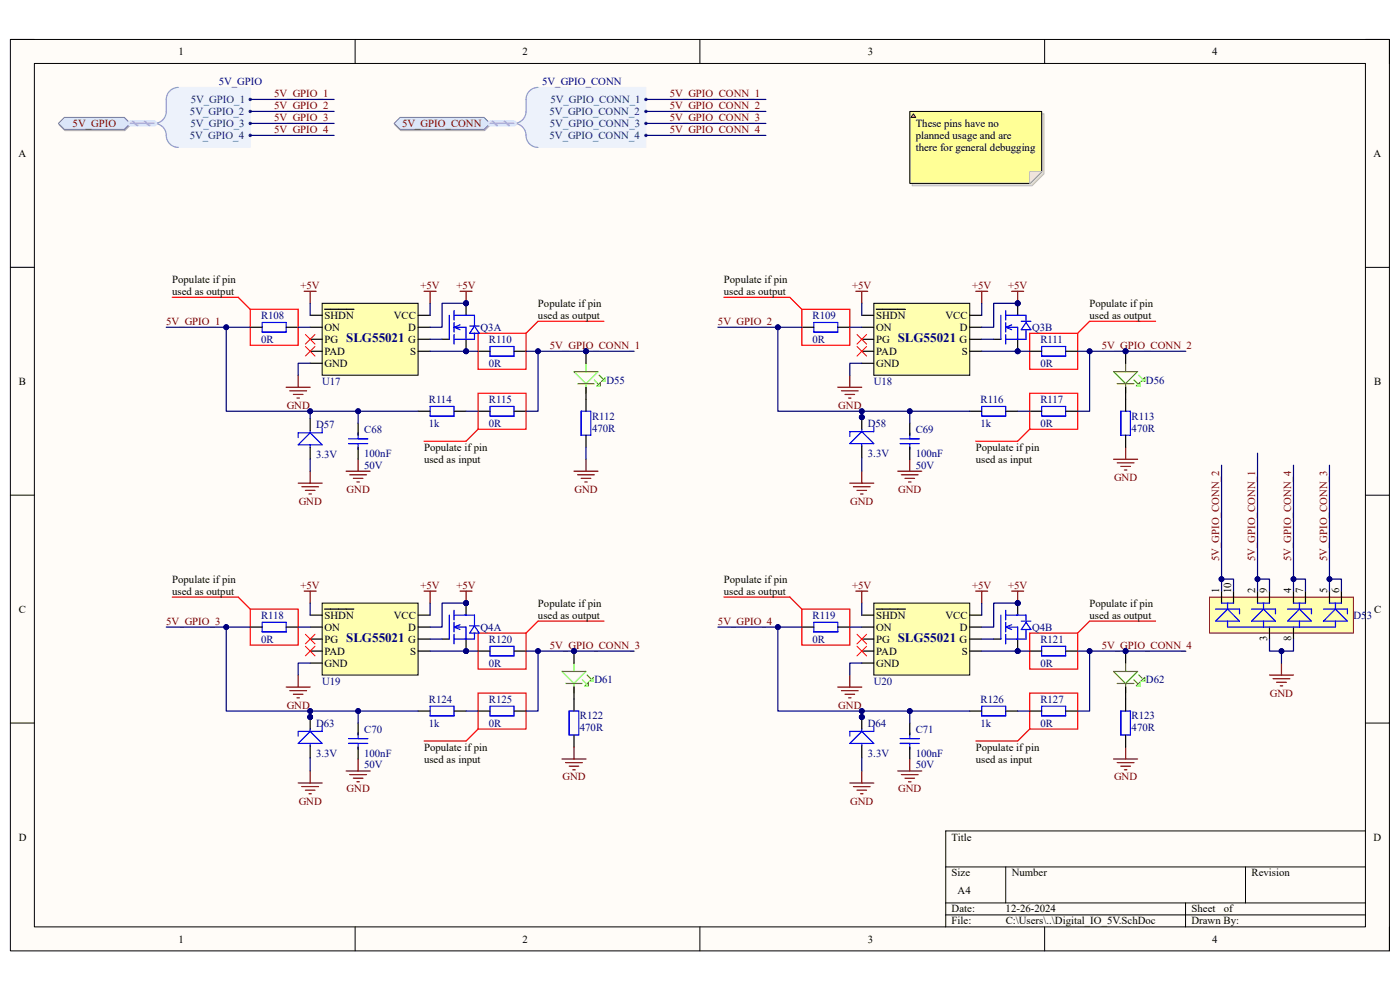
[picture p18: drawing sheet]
<svg xmlns="http://www.w3.org/2000/svg" width="297mm" height="210mm" viewBox="0 0 297 210" stroke-linecap="round" stroke-linejoin="round" font-family="sans-serif">
<defs><g id="words">
<g font-size="2.8" fill="#000080">
<text x="73.4" y="72.6">SLG55021</text>
<text x="190.5" y="72.6">SLG55021</text>
<text x="73.4" y="136.2">SLG55021</text>
<text x="190.5" y="136.2">SLG55021</text>
</g>
<g font-size="2.3">
<text x="37.9" y="11.7">1</text>
<text x="110.9" y="11.7">2</text>
<text x="184.1" y="11.7">3</text>
<text x="257.1" y="11.7">4</text>
<text x="194.3" y="26.9">These pins have no</text>
<text x="194.3" y="29.5">planned usage and are</text>
<text x="3.9" y="33.3">A</text>
<text x="194.3" y="32">there for general debugging</text>
<text x="291.4" y="33.3">A</text>
<text x="36.5" y="60">Populate if pin</text>
<text x="153.6" y="60">Populate if pin</text>
<text x="36.5" y="62.6">used as output</text>
<text x="114.1" y="65.1">Populate if pin</text>
<text x="153.6" y="62.6">used as output</text>
<text x="231.1" y="65.1">Populate if pin</text>
<text x="68.8" y="70.2">ON</text>
<text x="68.8" y="67.6">SHDN</text>
<text x="83.5" y="67.6">VCC</text>
<text x="86.6" y="70.2">D</text>
<text x="114.1" y="67.6">used as output</text>
<text x="185.9" y="70.2">ON</text>
<text x="185.9" y="67.6">SHDN</text>
<text x="200.6" y="67.6">VCC</text>
<text x="203.6" y="70.2">D</text>
<text x="231.1" y="67.6">used as output</text>
<text x="68.8" y="77.8">GND</text>
<text x="68.8" y="72.7">PG</text>
<text x="68.8" y="75.3">PAD</text>
<text x="86.6" y="72.7">G</text>
<text x="87" y="75.3">S</text>
<text x="185.9" y="77.8">GND</text>
<text x="185.9" y="72.7">PG</text>
<text x="185.9" y="75.3">PAD</text>
<text x="203.6" y="72.7">G</text>
<text x="204" y="75.3">S</text>
<text x="4" y="81.6">B</text>
<text x="291.5" y="81.6">B</text>
<text x="90" y="95.6">Populate if pin</text>
<text x="207" y="95.6">Populate if pin</text>
<text x="90" y="98.2">used as input</text>
<text x="207" y="98.2">used as input</text>
<text x="36.5" y="123.6">Populate if pin</text>
<text x="153.6" y="123.6">Populate if pin</text>
<text x="258.7" y="125.9" transform="rotate(-90 258.7 125.9)">1</text>
<text x="261.2" y="125.9" transform="rotate(-90 261.2 125.9)">10</text>
<text x="266.3" y="125.9" transform="rotate(-90 266.3 125.9)">2</text>
<text x="268.8" y="125.9" transform="rotate(-90 268.8 125.9)">9</text>
<text x="273.9" y="125.9" transform="rotate(-90 273.9 125.9)">4</text>
<text x="276.4" y="125.9" transform="rotate(-90 276.4 125.9)">7</text>
<text x="281.6" y="125.9" transform="rotate(-90 281.6 125.9)">5</text>
<text x="284.1" y="125.9" transform="rotate(-90 284.1 125.9)">6</text>
<text x="4" y="130">C</text>
<text x="36.5" y="126.2">used as output</text>
<text x="68.8" y="131.2">SHDN</text>
<text x="83.5" y="131.2">VCC</text>
<text x="114.1" y="128.7">Populate if pin</text>
<text x="114.1" y="131.2">used as output</text>
<text x="153.6" y="126.2">used as output</text>
<text x="185.9" y="131.2">SHDN</text>
<text x="200.6" y="131.2">VCC</text>
<text x="231.1" y="128.7">Populate if pin</text>
<text x="231.1" y="131.2">used as output</text>
<text x="291.5" y="130">C</text>
<text x="68.8" y="133.8">ON</text>
<text x="68.8" y="136.3">PG</text>
<text x="86.6" y="136.3">G</text>
<text x="86.6" y="133.8">D</text>
<text x="185.9" y="133.8">ON</text>
<text x="185.9" y="136.3">PG</text>
<text x="203.6" y="136.3">G</text>
<text x="203.6" y="133.8">D</text>
<text x="268.8" y="136" transform="rotate(-90 268.8 136)">3</text>
<text x="273.9" y="136.1" transform="rotate(-90 273.9 136.1)">8</text>
<text x="68.8" y="141.4">GND</text>
<text x="68.8" y="138.9">PAD</text>
<text x="87" y="138.9">S</text>
<text x="185.9" y="141.4">GND</text>
<text x="185.9" y="138.9">PAD</text>
<text x="204" y="138.9">S</text>
<text x="90" y="159.2">Populate if pin</text>
<text x="90" y="161.8">used as input</text>
<text x="207" y="159.2">Populate if pin</text>
<text x="207" y="161.8">used as input</text>
<text x="4" y="178.3">D</text>
<text x="201.9" y="178.3">Title</text>
<text x="291.4" y="178.3">D</text>
<text x="201.9" y="185.9">Size</text>
<text x="214.6" y="185.9">Number</text>
<text x="265.5" y="185.9">Revision</text>
<text x="203.2" y="189.7">A4</text>
<text x="201.9" y="193.5">Date:</text>
<text x="201.9" y="196.1">File:</text>
<text x="213.3" y="193.5">12-26-2024</text>
<text x="213.4" y="196.1">C:\Users\..\Digital_IO_5V.SchDoc</text>
<text x="252.8" y="193.5">Sheet</text>
<text x="252.8" y="196.1">Drawn By:</text>
<text x="259.6" y="193.5">of</text>
<text x="37.9" y="199.9">1</text>
<text x="110.9" y="199.9">2</text>
<text x="184.1" y="199.9">3</text>
<text x="257.1" y="199.9">4</text>
</g>
<g font-size="2.3" fill="#003a70">
<text x="40.5" y="21.8">5V_GPIO_1</text>
<text x="116.8" y="21.8">5V_GPIO_CONN_1</text>
<text x="40.3" y="29.5">5V_GPIO_4</text>
<text x="40.3" y="24.4">5V_GPIO_2</text>
<text x="40.4" y="26.9">5V_GPIO_3</text>
<text x="116.6" y="24.4">5V_GPIO_CONN_2</text>
<text x="116.6" y="29.5">5V_GPIO_CONN_4</text>
<text x="116.7" y="26.9">5V_GPIO_CONN_3</text>
</g>
<g font-size="2.3" fill="#000080">
<text x="46.4" y="18">5V_GPIO</text>
<text x="115" y="18">5V_GPIO_CONN</text>
<text x="55.4" y="67.6">R108</text>
<text x="101.9" y="70.2">Q3A</text>
<text x="172.4" y="67.6">R109</text>
<text x="218.9" y="70.2">Q3B</text>
<text x="55.4" y="72.7">0R</text>
<text x="103.7" y="72.7">R110</text>
<text x="103.7" y="77.8">0R</text>
<text x="172.4" y="72.7">0R</text>
<text x="220.7" y="72.7">R111</text>
<text x="220.7" y="77.8">0R</text>
<text x="68.3" y="81.6">U17</text>
<text x="128.7" y="81.4">D55</text>
<text x="185.4" y="81.6">U18</text>
<text x="243.1" y="81.4">D56</text>
<text x="91" y="85.4">R114</text>
<text x="103.7" y="85.4">R115</text>
<text x="125.6" y="89">R112</text>
<text x="208" y="85.4">R116</text>
<text x="220.7" y="85.4">R117</text>
<text x="240.1" y="89">R113</text>
<text x="67.1" y="90.8">D57</text>
<text x="77.3" y="91.8">C68</text>
<text x="91" y="90.6">1k</text>
<text x="103.7" y="90.6">0R</text>
<text x="125.6" y="91.6">470R</text>
<text x="184.1" y="90.6">D58</text>
<text x="194.3" y="91.8">C69</text>
<text x="208" y="90.6">1k</text>
<text x="220.7" y="90.6">0R</text>
<text x="240.1" y="91.6">470R</text>
<text x="67.1" y="97.2">3.3V</text>
<text x="77.3" y="99.4">50V</text>
<text x="77.3" y="96.9">100nF</text>
<text x="184.1" y="96.9">3.3V</text>
<text x="194.3" y="99.4">50V</text>
<text x="194.3" y="96.9">100nF</text>
<text x="55.4" y="131.2">R118</text>
<text x="172.4" y="131.2">R119</text>
<text x="287.1" y="131.2">D53</text>
<text x="55.4" y="136.3">0R</text>
<text x="101.9" y="133.8">Q4A</text>
<text x="103.7" y="136.3">R120</text>
<text x="172.4" y="136.3">0R</text>
<text x="218.9" y="133.8">Q4B</text>
<text x="220.7" y="136.3">R121</text>
<text x="103.7" y="141.4">0R</text>
<text x="220.7" y="141.4">0R</text>
<text x="68.3" y="145.2">U19</text>
<text x="91" y="149.1">R124</text>
<text x="103.7" y="149.1">R125</text>
<text x="126.1" y="145">D61</text>
<text x="185.4" y="145.2">U20</text>
<text x="208" y="149.1">R126</text>
<text x="220.7" y="149.1">R127</text>
<text x="243.1" y="145">D62</text>
<text x="67.1" y="154.1">D63</text>
<text x="77.3" y="155.4">C70</text>
<text x="91" y="154.1">1k</text>
<text x="103.7" y="154.1">0R</text>
<text x="123" y="152.6">R122</text>
<text x="123" y="155.2">470R</text>
<text x="184.1" y="154.1">D64</text>
<text x="194.3" y="155.4">C71</text>
<text x="208" y="154.1">1k</text>
<text x="220.7" y="154.1">0R</text>
<text x="240.1" y="152.6">R123</text>
<text x="240.1" y="155.2">470R</text>
<text x="67.1" y="160.5">3.3V</text>
<text x="77.3" y="160.5">100nF</text>
<text x="184.1" y="160.5">3.3V</text>
<text x="194.3" y="160.5">100nF</text>
<text x="77.3" y="163">50V</text>
<text x="194.3" y="163">50V</text>
</g>
<g font-size="2.3" fill="#800000">
<text x="58.2" y="20.6">5V_GPIO_1</text>
<text x="58.2" y="23.1">5V_GPIO_2</text>
<text x="142.1" y="20.6">5V_GPIO_CONN_1</text>
<text x="142.1" y="23.1">5V_GPIO_CONN_2</text>
<text x="15.4" y="26.9">5V_GPIO</text>
<text x="58.2" y="25.7">5V_GPIO_3</text>
<text x="58.2" y="28.2">5V_GPIO_4</text>
<text x="85.3" y="26.9">5V_GPIO_CONN</text>
<text x="142.1" y="25.7">5V_GPIO_CONN_3</text>
<text x="142.1" y="28.2">5V_GPIO_CONN_4</text>
<text x="63.8" y="61.3">+5V</text>
<text x="89.2" y="61.3">+5V</text>
<text x="96.8" y="61.3">+5V</text>
<text x="180.8" y="61.3">+5V</text>
<text x="206.2" y="61.3">+5V</text>
<text x="213.9" y="61.3">+5V</text>
<text x="35.3" y="68.9">5V_GPIO_1</text>
<text x="152.3" y="68.9">5V_GPIO_2</text>
<text x="116.7" y="74">5V_GPIO_CONN_1</text>
<text x="233.7" y="74">5V_GPIO_CONN_2</text>
<text x="60.8" y="86.7">GND</text>
<text x="177.8" y="86.7">GND</text>
<text x="236.3" y="102">GND</text>
<text x="63.4" y="107.1">GND</text>
<text x="73.5" y="104.5">GND</text>
<text x="121.9" y="104.5">GND</text>
<text x="180.4" y="107.1">GND</text>
<text x="190.5" y="104.5">GND</text>
<text x="258.7" y="119" transform="rotate(-90 258.7 119)">5V_GPIO_CONN_2</text>
<text x="266.3" y="119" transform="rotate(-90 266.3 119)">5V_GPIO_CONN_1</text>
<text x="273.9" y="119" transform="rotate(-90 273.9 119)">5V_GPIO_CONN_4</text>
<text x="281.6" y="119" transform="rotate(-90 281.6 119)">5V_GPIO_CONN_3</text>
<text x="63.8" y="124.9">+5V</text>
<text x="89.2" y="124.9">+5V</text>
<text x="96.8" y="124.9">+5V</text>
<text x="180.8" y="124.9">+5V</text>
<text x="206.2" y="124.9">+5V</text>
<text x="213.9" y="124.9">+5V</text>
<text x="35.3" y="132.5">5V_GPIO_3</text>
<text x="116.7" y="137.6">5V_GPIO_CONN_3</text>
<text x="152.3" y="132.5">5V_GPIO_4</text>
<text x="233.7" y="137.6">5V_GPIO_CONN_4</text>
<text x="269.4" y="147.8">GND</text>
<text x="60.8" y="150.3">GND</text>
<text x="177.8" y="150.3">GND</text>
<text x="119.3" y="165.6">GND</text>
<text x="236.3" y="165.6">GND</text>
<text x="63.4" y="170.7">GND</text>
<text x="73.5" y="168.1">GND</text>
<text x="180.4" y="170.7">GND</text>
<text x="190.5" y="168.1">GND</text>
</g>
</g></defs>
<path d="M2.2 8.4h292.6v193.3h-292.6z" fill-rule="evenodd" fill="#fffcf8"/>
<path d="M2.2 8.4h292.6v193.3h-292.6z" fill="none" stroke="#000" stroke-width=".21"/>
<path d="M7.3 13.5h282.4v183.1h-282.4z" fill-rule="evenodd" fill="#fffcf8"/>
<g fill="none" stroke="#000" stroke-width=".21">
<path d="M2.2 8.4h5.1M7.3 13.5h282.4v183.1h-282.4zM75.3 8.4v5.1M148.5 8.4v5.1M221.6 8.4v5.1M289.7 8.4h5.1v5.1M2.2 56.7h5.1M289.7 56.7h5.1M2.2 105h5.1M289.7 105.1h5.1M2.2 153.4h5.1M289.7 153.4h5.1"/>
<path d="M289.7 176.3h-89.1v20.3M75.3 196.6v5.1M148.5 196.6v5.1M200.6 183.9h89.1M200.6 191.5h89.1M200.6 194.1h89.1M213.4 183.9v7.6M221.6 196.6v5.1M251.5 191.5v5.1M264.2 183.9v7.6M294.8 196.6v5.1"/>
</g>
<path d="M13.8 25.2h12.7l1.3 1.2-1.3 1.3h-12.7l-1.3-1.3z" fill-rule="evenodd" fill="#bac0ca"/>
<path d="M13.8 25.2h12.7l1.3 1.2-1.3 1.3h-12.7l-1.3-1.3z" fill="none" stroke="#a6acb6" stroke-width=".21"/>
<path d="M12.4 26.2l1.2-1.3h12.8l1.2 1.3-1.2 1.3h-12.8z" fill-rule="evenodd" fill="#d5e4ff"/>
<path d="M12.4 26.2l1.2-1.3h12.8l1.2 1.3-1.2 1.3h-12.8z" fill="none" stroke="#71809b" stroke-width=".21"/>
<path d="M85 25.2h17.8l1.3 1.2-1.3 1.3h-17.8l-1.3-1.3z" fill-rule="evenodd" fill="#bac0ca"/>
<path d="M85 25.2h17.8l1.3 1.2-1.3 1.3h-17.8l-1.3-1.3z" fill="none" stroke="#a6acb6" stroke-width=".21"/>
<path d="M84.9 24.9h17.8l1.3 1.3-1.3 1.3h-17.8l-1.3-1.3z" fill-rule="evenodd" fill="#d5e4ff"/>
<path d="M84.9 24.9h17.8l1.3 1.3-1.3 1.3h-17.8l-1.3-1.3z" fill="none" stroke="#71809b" stroke-width=".21"/>
<path d="M112.9 18.9l1.2-.4h22.9v12.8h-22.9a2.63 2.63 0 0 1-2.5-3.2l-.6-1.1-1.3-.8 1.3-.9 .6-1v-3.2l.3-1.3z" fill-rule="evenodd" fill="#edf2fb"/>
<path d="M112.9 18.9l1.2-.4h22.9v12.8h-22.9a2.63 2.63 0 0 1-2.5-3.2l-.6-1.1-1.3-.8 1.3-.9 .6-1v-3.2l.3-1.3z" fill="none" stroke="#edf2fb" stroke-width=".21"/>
<path d="M114.1 18.5a2.55 2.55 0 0 0-2.5 2.6v2.5a2.55 2.55 0 0 1-2.5 2.6 2.73 2.73 0 0 1 2.6 3.1 2.54 2.54 0 0 0 2.4 2" fill="none" stroke="#8f9ec9" stroke-width=".25"/>
<circle cx="137" cy="21.1" r=".25" fill="#003a70"/>
<circle cx="137" cy="21.1" r=".25" fill="none" stroke="#003a70" stroke-width=".21"/>
<circle cx="137" cy="23.6" r=".25" fill="#003a70"/>
<circle cx="137" cy="23.6" r=".25" fill="none" stroke="#003a70" stroke-width=".21"/>
<circle cx="137" cy="26.2" r=".25" fill="#003a70"/>
<circle cx="137" cy="26.2" r=".25" fill="none" stroke="#003a70" stroke-width=".21"/>
<circle cx="137" cy="28.7" r=".25" fill="#003a70"/>
<circle cx="137" cy="28.7" r=".25" fill="none" stroke="#003a70" stroke-width=".21"/>
<path d="M68.3 64.3h20.4v15.3h-20.4z" fill-rule="evenodd" fill="#ffffb0"/>
<path d="M68.3 64.3h20.4v15.3h-20.4z" fill="none" stroke="#000" stroke-width=".21"/>
<path d="M65.8 66.9h2.5M65.8 69.4h2.5M65.8 77.1h2.5M65.8 74.5h2.5M65.8 72h2.5M68.9 65.6h6.2M88.7 66.9h2.5M88.7 69.4h2.5M88.7 74.5h2.5M88.7 72h2.5" fill="none" stroke="#000" stroke-width=".25"/>
<path d="M35.6 19.8l.9-.9 1.3-.4h15.3v12.8h-15.3a2.63 2.63 0 0 1-2.5-3.2l-.7-1.1-1.2-.8 1.2-.9 .7-1v-3.2z" fill-rule="evenodd" fill="#edf2fb"/>
<path d="M35.6 19.8l.9-.9 1.3-.4h15.3v12.8h-15.3a2.63 2.63 0 0 1-2.5-3.2l-.7-1.1-1.2-.8 1.2-.9 .7-1v-3.2z" fill="none" stroke="#edf2fb" stroke-width=".21"/>
<path d="M37.8 18.5a2.55 2.55 0 0 0-2.5 2.6v2.5a2.54 2.54 0 0 1-2.6 2.6 2.73 2.73 0 0 1 2.6 3.1 2.55 2.55 0 0 0 2.5 2" fill="none" stroke="#8f9ec9" stroke-width=".25"/>
<circle cx="53.1" cy="21.1" r=".25" fill="#003a70"/>
<circle cx="53.1" cy="21.1" r=".25" fill="none" stroke="#003a70" stroke-width=".21"/>
<circle cx="53.1" cy="23.6" r=".25" fill="#003a70"/>
<circle cx="53.1" cy="23.6" r=".25" fill="none" stroke="#003a70" stroke-width=".21"/>
<circle cx="53.1" cy="26.2" r=".25" fill="#003a70"/>
<circle cx="53.1" cy="26.2" r=".25" fill="none" stroke="#003a70" stroke-width=".21"/>
<circle cx="53.1" cy="28.7" r=".25" fill="#003a70"/>
<circle cx="53.1" cy="28.7" r=".25" fill="none" stroke="#003a70" stroke-width=".21"/>
<path d="M63.3 79.6v2.5M64.5 61.8h2.6M65.8 61.8v2.5M90 61.8h2.5M91.2 61.8v2.5M97.6 61.8h2.5M98.9 61.8v2.5M60.7 82.1h5.1M61.5 82.9h3.5M62.2 83.7h2.1M63 84.4h.5" fill="none" stroke="#800000" stroke-width=".25"/>
<path d="M64.8 73.5l2 2M64.8 71l2 2M66.8 73.5l-2 2M66.8 71l-2 2" fill="none" stroke="#f00" stroke-width=".21"/>
<path d="M55.6 68.4h5.1v2h-5.1zM104 73.5h5.1v2h-5.1zM104 86.2h5.1v2.1h-5.1z" fill="none" stroke="#00f" stroke-width=".25"/>
<path d="M53.1 69.4h2.5M60.7 69.4h2.6M101.4 74.5h2.6M109.1 74.5h2.5M101.4 87.2h2.6M109.1 87.2h2.5" fill="none" stroke="#000" stroke-width=".25"/>
<circle cx="98.9" cy="64.3" r=".51" fill="#000080"/>
<circle cx="98.9" cy="64.3" r=".51" fill="none" stroke="#000080" stroke-width=".21"/>
<path d="M68.3 127.9h20.4v15.3h-20.4z" fill-rule="evenodd" fill="#ffffb0"/>
<path d="M68.3 127.9h20.4v15.3h-20.4z" fill="none" stroke="#000" stroke-width=".21"/>
<g fill="none" stroke="#000" stroke-width=".25">
<path d="M53.1 133h2.5M60.7 133h2.6M65.8 130.5h2.5M65.8 133h2.5M65.8 138.1h2.5M65.8 135.6h2.5M68.9 129.2h6.2M88.7 130.5h2.5M88.7 133h2.5M88.7 138.1h2.5M88.7 135.6h2.5M101.4 138.1h2.6"/>
<path d="M109.1 138.1h2.5M65.8 140.7h2.5"/>
</g>
<path d="M64.5 125.4h2.6M65.8 125.4v2.5M90 125.4h2.5M91.2 125.4v2.5M97.6 125.4h2.5M98.9 125.4v2.5M60.7 145.7h5.1M61.5 146.5h3.5M62.2 147.3h2.1M63 148h.5M63.3 143.2v2.5" fill="none" stroke="#800000" stroke-width=".25"/>
<path d="M64.8 137.1l2 2M64.8 134.6l2 2M66.8 137.1l-2 2M66.8 134.6l-2 2" fill="none" stroke="#f00" stroke-width=".21"/>
<path d="M55.6 132h5.1v2h-5.1zM104 137.1h5.1v2h-5.1z" fill="none" stroke="#00f" stroke-width=".25"/>
<circle cx="98.9" cy="127.9" r=".51" fill="#000080"/>
<circle cx="98.9" cy="127.9" r=".51" fill="none" stroke="#000080" stroke-width=".21"/>
<path d="M185.4 64.3h20.3v15.3h-20.3z" fill-rule="evenodd" fill="#ffffb0"/>
<path d="M185.4 64.3h20.3v15.3h-20.3z" fill="none" stroke="#000" stroke-width=".21"/>
<g fill="none" stroke="#000" stroke-width=".25">
<path d="M170.1 69.4h2.6M177.7 69.4h2.6M182.8 66.9h2.6M182.8 69.4h2.6M182.8 77.1h2.6M182.8 74.5h2.6M182.8 72h2.6M185.9 65.6h6.2M205.7 66.9h2.6M205.7 69.4h2.6M205.7 74.5h2.6M205.7 72h2.6"/>
<path d="M218.5 74.5h2.5M226.1 74.5h2.5"/>
</g>
<path d="M180.3 79.6v2.5M181.6 61.8h2.5M182.8 61.8v2.5M207 61.8h2.5M208.3 61.8v2.5M177.7 82.1h5.1M178.5 82.9h3.6M179.3 83.7h2M180 84.4h.5" fill="none" stroke="#800000" stroke-width=".25"/>
<path d="M181.8 73.5l2 2M181.8 71l2 2M183.8 73.5l-2 2M183.8 71l-2 2" fill="none" stroke="#f00" stroke-width=".21"/>
<path d="M172.7 68.4h5v2.1h-5zM221 73.5h5.1v2h-5.1z" fill="none" stroke="#00f" stroke-width=".25"/>
<path d="M185.4 127.9h20.3v15.3h-20.3z" fill-rule="evenodd" fill="#ffffb0"/>
<path d="M185.4 127.9h20.3v15.3h-20.3z" fill="none" stroke="#000" stroke-width=".21"/>
<g fill="none" stroke="#000" stroke-width=".25">
<path d="M170.1 133h2.6M177.7 133h2.6M182.8 130.5h2.6M182.8 133h2.6M182.8 138.1h2.6M182.8 135.6h2.6M185.9 129.2h6.2M205.7 130.5h2.6M205.7 133h2.6M205.7 138.1h2.6M205.7 135.6h2.6M218.5 138.1h2.5"/>
<path d="M226.1 138.1h2.5M182.8 140.7h2.6"/>
</g>
<path d="M181.6 125.4h2.5M182.8 125.4v2.5M207 125.4h2.5M208.3 125.4v2.5M214.6 125.4h2.6M215.9 125.4v2.5M177.7 145.8h5.1M178.5 146.5h3.6M179.3 147.3h2M180 148h.5M180.3 143.2v2.6" fill="none" stroke="#800000" stroke-width=".25"/>
<path d="M181.8 137.1l2 2M181.8 134.6l2 2M183.8 137.1l-2 2M183.8 134.6l-2 2" fill="none" stroke="#f00" stroke-width=".21"/>
<path d="M172.7 132h5v2h-5zM221 137.1h5.1v2h-5.1z" fill="none" stroke="#00f" stroke-width=".25"/>
<circle cx="215.9" cy="127.9" r=".51" fill="#000080"/>
<circle cx="215.9" cy="127.9" r=".51" fill="none" stroke="#000080" stroke-width=".21"/>
<circle cx="124.3" cy="74.5" r=".51" fill="#000080"/>
<circle cx="124.3" cy="74.5" r=".51" fill="none" stroke="#000080" stroke-width=".21"/>
<path d="M121.8 78.8h5.1l-2.6 2.6zM124.3 77.1v1.7M122.5 81.4h3.6M124.3 81.4v2" fill="none" stroke="#0f0" stroke-width=".25"/>
<path d="M124.3 74.5v2.6M124.3 82.1v2.6" fill="none" stroke="#000" stroke-width=".25"/>
<circle cx="124.3" cy="74.5" r=".51" fill="#000080"/>
<circle cx="124.3" cy="74.5" r=".51" fill="none" stroke="#000080" stroke-width=".21"/>
<path d="M127.1 79.6l.8 .8M126.1 80.6l.8 .8M126.6 81.9l.8-.8v.8zM127.6 80.9l.8-.8v.8z" fill="none" stroke="#0f0" stroke-width=".25"/>
<g fill="none" stroke="#800000" stroke-width=".25">
<path d="M214.6 61.8h2.6M215.9 61.8v2.5M65.8 100v2.5M73.4 100h5.1M76 97.4v2.6M121.8 100h5.1M124.3 97.4v2.6M182.8 100v2.5M190.5 100h5M193 97.4v2.6M236.3 97.4h5M237 98.2h3.6"/>
<path d="M237.8 98.9h2M238.5 99.7h.6M238.8 94.9v2.5M63.3 102.5h5M64 103.3h3.6M64.8 104h2M65.5 104.8h.6M74.2 100.7h3.6M75 101.5h2M75.7 102.2h.5M122.5 100.7h3.6M123.3 101.5h2"/>
<path d="M124.1 102.2h.5M180.3 102.5h5.1M181 103.3h3.6M181.8 104h2M182.6 104.8h.5M191.2 100.7h3.6M192 101.5h2M192.8 102.2h.5M121.8 158.5v2.5M238.8 158.5v2.5M63.3 166.1h5M64 166.9h3.6"/>
<path d="M64.8 167.6h2M65.5 168.4h.6M65.8 163.6v2.5M73.4 163.6h5.1M74.2 164.3h3.6M75 165.1h2M75.7 165.8h.5M76 161v2.6M119.2 161h5.1M120 161.8h3.5M120.8 162.5h2M121.5 163.3h.5"/>
<path d="M180.3 166.1h5.1M181 166.9h3.6M181.8 167.6h2M182.6 168.4h.5M182.8 163.6v2.5M190.5 163.6h5M191.2 164.3h3.6M192 165.1h2M192.8 165.9h.5M193 161v2.6M236.3 161h5M237 161.8h3.6"/>
<path d="M237.8 162.5h2M238.5 163.3h.6"/>
</g>
<g fill="none" stroke="#00f" stroke-width=".25">
<path d="M73.9 94.1h4.1M73.9 93.1h4.1M76 91.8v1.3M76 94.1v1.3M91.2 86.2h5.1v2.1h-5.1zM191 94.1h4M191 93.1h4M193 91.8v1.3M193 94.1v1.3M208.3 86.2h5.1v2.1h-5.1zM221 86.2h5.1v2.1h-5.1zM73.9 157.7h4.1"/>
<path d="M73.9 156.7h4.1M76 155.4v1.3M76 157.7v1.3M91.2 149.8h5.1v2.1h-5.1zM104 149.8h5.1v2.1h-5.1zM191 157.7h4M191 156.7h4M193 155.4v1.3M193 157.7v1.3M208.3 149.8h5.1v2.1h-5.1zM221 149.8h5.1v2.1h-5.1z"/>
</g>
<g fill="none" stroke="#000" stroke-width=".25">
<path d="M76 89.8v2.5M76 94.9v2.5M88.7 87.2h2.5M96.3 87.2h2.6M193 89.8v2.5M193 94.9v2.5M205.7 87.2h2.6M213.4 87.2h2.5M218.5 87.2h2.5M226.1 87.2h2.5M76 153.4v2.5M76 158.5v2.5"/>
<path d="M88.7 150.8h2.5M96.3 150.8h2.6M101.4 150.8h2.6M109.1 150.8h2.5M193 153.4v2.5M193 158.5v2.5M205.7 150.8h2.6M213.4 150.8h2.5M218.5 150.8h2.5M226.1 150.8h2.5"/>
</g>
<g fill="none" stroke="#f00" stroke-width=".25">
<path d="M36.5 63.1h14l2.6 2.5M53.1 65.6h10.2v7.6h-10.2zM101.4 70.7h10.2v7.6h-10.2zM128.1 68.2h-14l-2.5 2.5M153.6 63.1h14l2.5 2.5M170.1 65.6h10.2v7.6h-10.2zM218.5 70.7h10.1v7.6h-10.1zM245.2 68.2h-14l-2.6 2.5M101.4 83.4h10.2v7.7h-10.2zM101.4 91.1l-2.5 2.5h-8.9M218.5 83.4h10.1v7.7h-10.1zM218.5 91.1l-2.6 2.5h-8.9"/>
<path d="M36.5 126.7h14l2.6 2.5M53.1 129.2h10.2v7.6h-10.2zM153.6 126.7h14l2.5 2.5M170.1 129.2h10.2v7.6h-10.2zM218.5 134.3h10.1v7.6h-10.1zM245.2 131.8h-14l-2.6 2.5M101.4 147h10.2v7.7h-10.2zM101.4 154.7l-2.5 2.5h-8.9M218.5 147h10.1v7.7h-10.1zM218.5 154.7l-2.6 2.5h-8.9"/>
</g>
<circle cx="215.9" cy="64.3" r=".51" fill="#000080"/>
<circle cx="215.9" cy="64.3" r=".51" fill="none" stroke="#000080" stroke-width=".21"/>
<path d="M101.4 134.3h10.2v7.6h-10.2zM128.1 131.8h-14l-2.5 2.5" fill="none" stroke="#f00" stroke-width=".25"/>
<circle cx="98.9" cy="74.5" r=".51" fill="#000080"/>
<circle cx="98.9" cy="74.5" r=".51" fill="none" stroke="#000080" stroke-width=".21"/>
<circle cx="98.9" cy="64.3" r=".51" fill="#000080"/>
<circle cx="98.9" cy="64.3" r=".51" fill="none" stroke="#000080" stroke-width=".21"/>
<path d="M93.8 72h1.5M98.9 72v2.5" fill="none" stroke="#000" stroke-width=".25"/>
<path d="M95.3 66.9v5.1M96.3 69.4h2.6v2.6h-2.6M96.3 69.4l1.3 .5M96.3 66.9h2.6M97.6 68.9l-1.3 .5" fill="none" stroke="#00f" stroke-width=".25"/>
<circle cx="98.9" cy="74.5" r=".51" fill="#000080"/>
<circle cx="98.9" cy="74.5" r=".51" fill="none" stroke="#000080" stroke-width=".21"/>
<path d="M98.9 64.3v2.6" fill="none" stroke="#000" stroke-width=".25"/>
<circle cx="98.9" cy="64.3" r=".51" fill="#000080"/>
<circle cx="98.9" cy="64.3" r=".51" fill="none" stroke="#000080" stroke-width=".21"/>
<path d="M96.3 65.9v2M96.3 68.4v2M96.3 71v2M98.6 66.9h2.1v2.3M99.6 69.2h2.1M100.7 70.7v1.3h-2.1M100.7 69.2l1 1.5h-2.1z" fill="none" stroke="#00f" stroke-width=".25"/>
<circle cx="98.9" cy="138.1" r=".51" fill="#000080"/>
<circle cx="98.9" cy="138.1" r=".51" fill="none" stroke="#000080" stroke-width=".21"/>
<circle cx="98.9" cy="127.9" r=".51" fill="#000080"/>
<circle cx="98.9" cy="127.9" r=".51" fill="none" stroke="#000080" stroke-width=".21"/>
<path d="M93.8 135.6h1.5M98.9 135.6v2.5" fill="none" stroke="#000" stroke-width=".25"/>
<path d="M95.3 130.5v5.1M96.3 133h2.6v2.6h-2.6M96.3 133l1.3 .5M96.3 130.5h2.6M97.6 132.5l-1.3 .5" fill="none" stroke="#00f" stroke-width=".25"/>
<circle cx="98.9" cy="138.1" r=".51" fill="#000080"/>
<circle cx="98.9" cy="138.1" r=".51" fill="none" stroke="#000080" stroke-width=".21"/>
<path d="M98.9 127.9v2.6" fill="none" stroke="#000" stroke-width=".25"/>
<circle cx="98.9" cy="127.9" r=".51" fill="#000080"/>
<circle cx="98.9" cy="127.9" r=".51" fill="none" stroke="#000080" stroke-width=".21"/>
<path d="M96.3 129.5v2M96.3 132v2M96.3 134.6v2M98.6 130.5h2.1v2.3M99.6 132.8h2.1M100.7 134.3v1.3h-2.1M100.7 132.8l1 1.5h-2.1z" fill="none" stroke="#00f" stroke-width=".25"/>
<circle cx="215.9" cy="138.1" r=".51" fill="#000080"/>
<circle cx="215.9" cy="138.1" r=".51" fill="none" stroke="#000080" stroke-width=".21"/>
<circle cx="215.9" cy="127.9" r=".51" fill="#000080"/>
<circle cx="215.9" cy="127.9" r=".51" fill="none" stroke="#000080" stroke-width=".21"/>
<path d="M215.9 135.6v2.5" fill="none" stroke="#000" stroke-width=".25"/>
<circle cx="215.9" cy="138.1" r=".51" fill="#000080"/>
<circle cx="215.9" cy="138.1" r=".51" fill="none" stroke="#000080" stroke-width=".21"/>
<path d="M210.8 135.6h1.5M215.9 127.9v2.6" fill="none" stroke="#000" stroke-width=".25"/>
<path d="M212.3 130.5v5.1M213.4 129.5v2M213.4 132v2M213.4 134.6v2M213.4 133h2.5v2.6h-2.5M213.4 133l1.2 .5M214.6 132.5l-1.2 .5" fill="none" stroke="#00f" stroke-width=".25"/>
<circle cx="215.9" cy="127.9" r=".51" fill="#000080"/>
<circle cx="215.9" cy="127.9" r=".51" fill="none" stroke="#000080" stroke-width=".21"/>
<path d="M213.4 130.5h4.3v1.3M216.7 131.8h2M217.7 132l1 1.5h-2zM217.7 133.5v2.1h-2.1" fill="none" stroke="#00f" stroke-width=".25"/>
<circle cx="215.9" cy="74.5" r=".51" fill="#000080"/>
<circle cx="215.9" cy="74.5" r=".51" fill="none" stroke="#000080" stroke-width=".21"/>
<circle cx="215.9" cy="64.3" r=".51" fill="#000080"/>
<circle cx="215.9" cy="64.3" r=".51" fill="none" stroke="#000080" stroke-width=".21"/>
<path d="M215.9 72v2.5" fill="none" stroke="#000" stroke-width=".25"/>
<circle cx="215.9" cy="74.5" r=".51" fill="#000080"/>
<circle cx="215.9" cy="74.5" r=".51" fill="none" stroke="#000080" stroke-width=".21"/>
<path d="M210.8 72h1.5M215.9 64.3v2.6" fill="none" stroke="#000" stroke-width=".25"/>
<path d="M212.3 66.9v5.1M213.4 65.9v2M213.4 68.4v2.1M213.4 71v2M213.4 69.4h2.5v2.6h-2.5M213.4 69.4l1.2 .5M214.6 68.9l-1.2 .5" fill="none" stroke="#00f" stroke-width=".25"/>
<circle cx="215.9" cy="64.3" r=".51" fill="#000080"/>
<circle cx="215.9" cy="64.3" r=".51" fill="none" stroke="#000080" stroke-width=".21"/>
<path d="M213.4 66.9h4.3v1.3M216.7 68.2h2M217.7 68.4l1 1.5h-2zM217.7 69.9v2.1h-2.1" fill="none" stroke="#00f" stroke-width=".25"/>
<path d="M256.6 126.7h30.5v7.6h-30.5z" fill-rule="evenodd" fill="#ffffb0"/>
<path d="M256.6 126.7h30.5v7.6h-30.5z" fill="none" stroke="#800000" stroke-width=".21"/>
<g fill="none" stroke="#00f" stroke-width=".25">
<path d="M257.9 131.8l2.5-2.6 2.6 2.6zM257.9 129.2h5.1v1M259.2 127.9h2.5M260.4 127.9v1.3M260.4 131.8v1.2h22.9v-1.2M265.5 131.8l2.6-2.6 2.5 2.6zM265.5 129.2h5.1v1M266.8 127.9h2.5M268.1 127.9v1.3M268.1 131.8v1.2M273.1 129.2h5.1v1M274.4 127.9h2.6"/>
<path d="M275.7 129.2l2.5 2.6h-5.1zM275.7 127.9v1.3M275.7 131.8v1.2M280.8 129.2h5.1v1M282 127.9h2.6M283.3 129.2l2.6 2.6h-5.1zM283.3 127.9v1.3"/>
</g>
<path d="M259.2 125.4v2.5M261.7 125.4v2.5M266.8 125.4v2.5M269.3 125.4v2.5M269.3 133v2.6M274.4 125.4v2.5M274.4 133v2.6M277 125.4v2.5M282 125.4v2.5M284.6 125.4v2.5" fill="none" stroke="#000" stroke-width=".25"/>
<circle cx="182.8" cy="152.1" r=".51" fill="#000080"/>
<circle cx="182.8" cy="152.1" r=".51" fill="none" stroke="#000080" stroke-width=".21"/>
<path d="M180.3 155.2h5.1M182.8 154.7v.5M182.8 157.7v.5M182.8 155.2l2.6 2.5h-5.1z" fill="none" stroke="#00f" stroke-width=".25"/>
<path d="M182.8 152.1v2.6" fill="none" stroke="#000" stroke-width=".25"/>
<circle cx="182.8" cy="152.1" r=".51" fill="#000080"/>
<circle cx="182.8" cy="152.1" r=".51" fill="none" stroke="#000080" stroke-width=".21"/>
<path d="M182.8 158.2v2.6" fill="none" stroke="#000" stroke-width=".25"/>
<path d="M180.3 155.2v1M185.4 154.1v1.1" fill="none" stroke="#00f" stroke-width=".25"/>
<circle cx="65.8" cy="152.1" r=".51" fill="#000080"/>
<circle cx="65.8" cy="152.1" r=".51" fill="none" stroke="#000080" stroke-width=".21"/>
<path d="M63.3 155.2h5M65.8 154.7v.5M65.8 157.7v.5M65.8 155.2l2.5 2.5h-5z" fill="none" stroke="#00f" stroke-width=".25"/>
<path d="M65.8 152.1v2.6" fill="none" stroke="#000" stroke-width=".25"/>
<circle cx="65.8" cy="152.1" r=".51" fill="#000080"/>
<circle cx="65.8" cy="152.1" r=".51" fill="none" stroke="#000080" stroke-width=".21"/>
<path d="M65.8 88.8v2.5M65.8 94.9v2.5M65.8 158.2v2.6" fill="none" stroke="#000" stroke-width=".25"/>
<path d="M65.8 91.3v.5M65.8 94.4v.5M65.8 91.8l2.5 2.6h-5zM68.3 90.8v1h-5v1M63.3 155.2v1M68.3 154.1v1.1" fill="none" stroke="#00f" stroke-width=".25"/>
<circle cx="182.8" cy="88.5" r=".51" fill="#000080"/>
<circle cx="182.8" cy="88.5" r=".51" fill="none" stroke="#000080" stroke-width=".21"/>
<path d="M180.3 91.6h5.1M182.8 91.1v.5M182.8 94.1v.5M182.8 91.6l2.6 2.5h-5.1z" fill="none" stroke="#00f" stroke-width=".25"/>
<path d="M182.8 88.5v2.6" fill="none" stroke="#000" stroke-width=".25"/>
<circle cx="182.8" cy="88.5" r=".51" fill="#000080"/>
<circle cx="182.8" cy="88.5" r=".51" fill="none" stroke="#000080" stroke-width=".21"/>
<path d="M124.3 84.7v2.5M124.3 92.3v2.6M182.8 94.6v2.6M238.8 84.7v2.5M238.8 92.3v2.6" fill="none" stroke="#000" stroke-width=".25"/>
<path d="M123.3 87.2h2v5.1h-2zM180.3 91.6v1M185.4 90.6v1M237.8 87.2h2v5.1h-2z" fill="none" stroke="#00f" stroke-width=".25"/>
<path d="M269.3 143.2h5.1M270.1 144h3.6M270.8 144.7h2.1M271.6 145.5h.5M271.9 140.7v2.5" fill="none" stroke="#800000" stroke-width=".25"/>
<circle cx="238.8" cy="74.5" r=".51" fill="#000080"/>
<circle cx="238.8" cy="74.5" r=".51" fill="none" stroke="#000080" stroke-width=".21"/>
<path d="M236.3 78.8h5l-2.5 2.6zM238.8 77.1v1.7M237 81.4h3.6M238.8 81.4v2" fill="none" stroke="#0f0" stroke-width=".25"/>
<path d="M238.8 74.5v2.6M238.8 82.1v2.6" fill="none" stroke="#000" stroke-width=".25"/>
<circle cx="238.8" cy="74.5" r=".51" fill="#000080"/>
<circle cx="238.8" cy="74.5" r=".51" fill="none" stroke="#000080" stroke-width=".21"/>
<path d="M241.6 79.6l.8 .8M240.6 80.6l.7 .8M241.1 81.9l.8-.8v.8zM242.1 80.9l.8-.8v.8z" fill="none" stroke="#0f0" stroke-width=".25"/>
<g fill="none" stroke="#000080" stroke-width=".25">
<path d="M53.1 21.1h17.8M53.1 23.6h17.8M53.1 26.2h17.8M53.1 28.7h17.8M137 21.1h25.5M137 23.6h25.5M137 26.2h25.5M137 28.7h25.5M65.8 77.1h-2.5v2.5M65.8 64.3v2.6M91.2 72h2.6M91.2 64.3v2.6"/>
<path d="M98.9 64.3h-5.1v5.1h-2.6"/>
</g>
<circle cx="98.9" cy="64.3" r=".51" fill="#000080"/>
<circle cx="98.9" cy="64.3" r=".51" fill="none" stroke="#000080" stroke-width=".21"/>
<path d="M91.2 74.5h10.2" fill="none" stroke="#000080" stroke-width=".25"/>
<circle cx="98.9" cy="74.5" r=".51" fill="#000080"/>
<circle cx="98.9" cy="74.5" r=".51" fill="none" stroke="#000080" stroke-width=".21"/>
<path d="M63.3 69.4h2.5M111.6 74.5h2.5" fill="none" stroke="#000080" stroke-width=".25"/>
<circle cx="114.1" cy="74.5" r=".51" fill="#000080"/>
<circle cx="114.1" cy="74.5" r=".51" fill="none" stroke="#000080" stroke-width=".21"/>
<path d="M65.8 127.9v2.6M91.2 135.6h2.6M91.2 127.9v2.6M98.9 127.9h-5.1v5.1h-2.6M65.8 140.7h-2.5v2.5" fill="none" stroke="#000080" stroke-width=".25"/>
<circle cx="98.9" cy="127.9" r=".51" fill="#000080"/>
<circle cx="98.9" cy="127.9" r=".51" fill="none" stroke="#000080" stroke-width=".21"/>
<path d="M91.2 138.1h10.2" fill="none" stroke="#000080" stroke-width=".25"/>
<circle cx="98.9" cy="138.1" r=".51" fill="#000080"/>
<circle cx="98.9" cy="138.1" r=".51" fill="none" stroke="#000080" stroke-width=".21"/>
<path d="M182.8 77.1h-2.5v2.5M182.8 64.3v2.6M208.3 72h2.5M208.3 64.3v2.6M215.9 64.3h-5.1v5.1h-2.5M63.3 133h2.5" fill="none" stroke="#000080" stroke-width=".25"/>
<circle cx="215.9" cy="64.3" r=".51" fill="#000080"/>
<circle cx="215.9" cy="64.3" r=".51" fill="none" stroke="#000080" stroke-width=".21"/>
<path d="M208.3 74.5h10.2" fill="none" stroke="#000080" stroke-width=".25"/>
<circle cx="215.9" cy="74.5" r=".51" fill="#000080"/>
<circle cx="215.9" cy="74.5" r=".51" fill="none" stroke="#000080" stroke-width=".21"/>
<path d="M180.3 69.4h2.5M182.8 127.9v2.6M208.3 135.6h2.5M208.3 127.9v2.6M215.9 127.9h-5.1v5.1h-2.5M182.8 140.7h-2.5v2.5" fill="none" stroke="#000080" stroke-width=".25"/>
<circle cx="215.9" cy="127.9" r=".51" fill="#000080"/>
<circle cx="215.9" cy="127.9" r=".51" fill="none" stroke="#000080" stroke-width=".21"/>
<path d="M208.3 138.1h10.2" fill="none" stroke="#000080" stroke-width=".25"/>
<circle cx="215.9" cy="138.1" r=".51" fill="#000080"/>
<circle cx="215.9" cy="138.1" r=".51" fill="none" stroke="#000080" stroke-width=".21"/>
<path d="M134.5 74.5h-20.4v12.7h-2.5M180.3 133h2.5" fill="none" stroke="#000080" stroke-width=".25"/>
<circle cx="124.3" cy="74.5" r=".51" fill="#000080"/>
<circle cx="124.3" cy="74.5" r=".51" fill="none" stroke="#000080" stroke-width=".21"/>
<circle cx="114.1" cy="74.5" r=".51" fill="#000080"/>
<circle cx="114.1" cy="74.5" r=".51" fill="none" stroke="#000080" stroke-width=".21"/>
<path d="M98.9 87.2h2.5M111.6 138.1h22.9M98.9 150.8h2.5" fill="none" stroke="#000080" stroke-width=".25"/>
<circle cx="121.8" cy="138.1" r=".51" fill="#000080"/>
<circle cx="121.8" cy="138.1" r=".51" fill="none" stroke="#000080" stroke-width=".21"/>
<circle cx="114.1" cy="138.1" r=".51" fill="#000080"/>
<circle cx="114.1" cy="138.1" r=".51" fill="none" stroke="#000080" stroke-width=".21"/>
<path d="M114.1 138.1v12.7h-2.5" fill="none" stroke="#000080" stroke-width=".25"/>
<circle cx="114.1" cy="138.1" r=".51" fill="#000080"/>
<circle cx="114.1" cy="138.1" r=".51" fill="none" stroke="#000080" stroke-width=".21"/>
<path d="M35.3 133h17.8" fill="none" stroke="#000080" stroke-width=".25"/>
<circle cx="48" cy="133" r=".51" fill="#000080"/>
<circle cx="48" cy="133" r=".51" fill="none" stroke="#000080" stroke-width=".21"/>
<path d="M152.3 69.4h17.8" fill="none" stroke="#000080" stroke-width=".25"/>
<circle cx="165" cy="69.4" r=".51" fill="#000080"/>
<circle cx="165" cy="69.4" r=".51" fill="none" stroke="#000080" stroke-width=".21"/>
<path d="M228.6 74.5h22.9M215.9 87.2h2.6M215.9 150.8h2.6" fill="none" stroke="#000080" stroke-width=".25"/>
<circle cx="238.8" cy="74.5" r=".51" fill="#000080"/>
<circle cx="238.8" cy="74.5" r=".51" fill="none" stroke="#000080" stroke-width=".21"/>
<circle cx="231.2" cy="74.5" r=".51" fill="#000080"/>
<circle cx="231.2" cy="74.5" r=".51" fill="none" stroke="#000080" stroke-width=".21"/>
<path d="M231.2 74.5v12.7h-2.6" fill="none" stroke="#000080" stroke-width=".25"/>
<circle cx="231.2" cy="74.5" r=".51" fill="#000080"/>
<circle cx="231.2" cy="74.5" r=".51" fill="none" stroke="#000080" stroke-width=".21"/>
<path d="M228.6 138.1h22.9" fill="none" stroke="#000080" stroke-width=".25"/>
<circle cx="238.8" cy="138.1" r=".51" fill="#000080"/>
<circle cx="238.8" cy="138.1" r=".51" fill="none" stroke="#000080" stroke-width=".21"/>
<circle cx="231.2" cy="138.1" r=".51" fill="#000080"/>
<circle cx="231.2" cy="138.1" r=".51" fill="none" stroke="#000080" stroke-width=".21"/>
<path d="M231.2 138.1v12.7h-2.6" fill="none" stroke="#000080" stroke-width=".25"/>
<circle cx="231.2" cy="138.1" r=".51" fill="#000080"/>
<circle cx="231.2" cy="138.1" r=".51" fill="none" stroke="#000080" stroke-width=".21"/>
<path d="M152.3 133h17.8" fill="none" stroke="#000080" stroke-width=".25"/>
<circle cx="165" cy="133" r=".51" fill="#000080"/>
<circle cx="165" cy="133" r=".51" fill="none" stroke="#000080" stroke-width=".21"/>
<path d="M165 133v17.8h40.7" fill="none" stroke="#000080" stroke-width=".25"/>
<circle cx="193" cy="150.8" r=".51" fill="#000080"/>
<circle cx="193" cy="150.8" r=".51" fill="none" stroke="#000080" stroke-width=".21"/>
<circle cx="182.8" cy="150.8" r=".51" fill="#000080"/>
<circle cx="182.8" cy="150.8" r=".51" fill="none" stroke="#000080" stroke-width=".21"/>
<circle cx="165" cy="133" r=".51" fill="#000080"/>
<circle cx="165" cy="133" r=".51" fill="none" stroke="#000080" stroke-width=".21"/>
<path d="M193 150.8v2.6" fill="none" stroke="#000080" stroke-width=".25"/>
<circle cx="193" cy="150.8" r=".51" fill="#000080"/>
<circle cx="193" cy="150.8" r=".51" fill="none" stroke="#000080" stroke-width=".21"/>
<path d="M48 133v17.8h40.7" fill="none" stroke="#000080" stroke-width=".25"/>
<circle cx="76" cy="150.8" r=".51" fill="#000080"/>
<circle cx="76" cy="150.8" r=".51" fill="none" stroke="#000080" stroke-width=".21"/>
<circle cx="65.8" cy="150.8" r=".51" fill="#000080"/>
<circle cx="65.8" cy="150.8" r=".51" fill="none" stroke="#000080" stroke-width=".21"/>
<circle cx="48" cy="133" r=".51" fill="#000080"/>
<circle cx="48" cy="133" r=".51" fill="none" stroke="#000080" stroke-width=".21"/>
<path d="M65.8 150.8v1.6" fill="none" stroke="#000080" stroke-width=".25"/>
<circle cx="65.8" cy="152.1" r=".51" fill="#000080"/>
<circle cx="65.8" cy="152.1" r=".51" fill="none" stroke="#000080" stroke-width=".21"/>
<circle cx="65.8" cy="150.8" r=".51" fill="#000080"/>
<circle cx="65.8" cy="150.8" r=".51" fill="none" stroke="#000080" stroke-width=".21"/>
<path d="M182.8 150.8v1.6" fill="none" stroke="#000080" stroke-width=".25"/>
<circle cx="182.8" cy="152.1" r=".51" fill="#000080"/>
<circle cx="182.8" cy="152.1" r=".51" fill="none" stroke="#000080" stroke-width=".21"/>
<circle cx="182.8" cy="150.8" r=".51" fill="#000080"/>
<circle cx="182.8" cy="150.8" r=".51" fill="none" stroke="#000080" stroke-width=".21"/>
<path d="M76 150.8v2.6" fill="none" stroke="#000080" stroke-width=".25"/>
<circle cx="76" cy="150.8" r=".51" fill="#000080"/>
<circle cx="76" cy="150.8" r=".51" fill="none" stroke="#000080" stroke-width=".21"/>
<path d="M65.8 87.2v1.6" fill="none" stroke="#000080" stroke-width=".25"/>
<circle cx="65.8" cy="87.2" r=".51" fill="#000080"/>
<circle cx="65.8" cy="87.2" r=".51" fill="none" stroke="#000080" stroke-width=".21"/>
<path d="M76 87.2v2.6" fill="none" stroke="#000080" stroke-width=".25"/>
<circle cx="76" cy="87.2" r=".51" fill="#000080"/>
<circle cx="76" cy="87.2" r=".51" fill="none" stroke="#000080" stroke-width=".21"/>
<path d="M165 69.4v17.8h40.7" fill="none" stroke="#000080" stroke-width=".25"/>
<circle cx="193" cy="87.2" r=".51" fill="#000080"/>
<circle cx="193" cy="87.2" r=".51" fill="none" stroke="#000080" stroke-width=".21"/>
<circle cx="182.8" cy="87.2" r=".51" fill="#000080"/>
<circle cx="182.8" cy="87.2" r=".51" fill="none" stroke="#000080" stroke-width=".21"/>
<circle cx="165" cy="69.4" r=".51" fill="#000080"/>
<circle cx="165" cy="69.4" r=".51" fill="none" stroke="#000080" stroke-width=".21"/>
<path d="M182.8 87.2v1.6" fill="none" stroke="#000080" stroke-width=".25"/>
<circle cx="182.8" cy="88.5" r=".51" fill="#000080"/>
<circle cx="182.8" cy="88.5" r=".51" fill="none" stroke="#000080" stroke-width=".21"/>
<circle cx="182.8" cy="87.2" r=".51" fill="#000080"/>
<circle cx="182.8" cy="87.2" r=".51" fill="none" stroke="#000080" stroke-width=".21"/>
<path d="M193 87.2v2.6" fill="none" stroke="#000080" stroke-width=".25"/>
<circle cx="193" cy="87.2" r=".51" fill="#000080"/>
<circle cx="193" cy="87.2" r=".51" fill="none" stroke="#000080" stroke-width=".21"/>
<path d="M35.3 69.4h17.8" fill="none" stroke="#000080" stroke-width=".25"/>
<circle cx="48" cy="69.4" r=".51" fill="#000080"/>
<circle cx="48" cy="69.4" r=".51" fill="none" stroke="#000080" stroke-width=".21"/>
<path d="M48 69.4v17.8h40.7" fill="none" stroke="#000080" stroke-width=".25"/>
<circle cx="76" cy="87.2" r=".51" fill="#000080"/>
<circle cx="76" cy="87.2" r=".51" fill="none" stroke="#000080" stroke-width=".21"/>
<circle cx="65.8" cy="87.2" r=".51" fill="#000080"/>
<circle cx="65.8" cy="87.2" r=".51" fill="none" stroke="#000080" stroke-width=".21"/>
<circle cx="48" cy="69.4" r=".51" fill="#000080"/>
<circle cx="48" cy="69.4" r=".51" fill="none" stroke="#000080" stroke-width=".21"/>
<path d="M65.8 97.4v2.6M182.8 97.2v2.8M271.9 138.1v2.6M65.8 160.8v2.8M182.8 160.8v2.8" fill="none" stroke="#000080" stroke-width=".25"/>
<circle cx="271.9" cy="138.1" r=".51" fill="#000080"/>
<circle cx="271.9" cy="138.1" r=".51" fill="none" stroke="#000080" stroke-width=".21"/>
<path d="M282 122.9v2.5" fill="none" stroke="#000080" stroke-width=".25"/>
<circle cx="282" cy="122.9" r=".51" fill="#000080"/>
<circle cx="282" cy="122.9" r=".51" fill="none" stroke="#000080" stroke-width=".21"/>
<path d="M282 98.7v24.2h2.6v2.5" fill="none" stroke="#000080" stroke-width=".25"/>
<circle cx="282" cy="122.9" r=".51" fill="#000080"/>
<circle cx="282" cy="122.9" r=".51" fill="none" stroke="#000080" stroke-width=".21"/>
<path d="M274.4 122.9v2.5" fill="none" stroke="#000080" stroke-width=".25"/>
<circle cx="274.4" cy="122.9" r=".51" fill="#000080"/>
<circle cx="274.4" cy="122.9" r=".51" fill="none" stroke="#000080" stroke-width=".21"/>
<path d="M274.4 98.7v24.2h2.6v2.5" fill="none" stroke="#000080" stroke-width=".25"/>
<circle cx="274.4" cy="122.9" r=".51" fill="#000080"/>
<circle cx="274.4" cy="122.9" r=".51" fill="none" stroke="#000080" stroke-width=".21"/>
<path d="M259.2 122.9v2.5" fill="none" stroke="#000080" stroke-width=".25"/>
<circle cx="259.1" cy="122.9" r=".51" fill="#000080"/>
<circle cx="259.1" cy="122.9" r=".51" fill="none" stroke="#000080" stroke-width=".21"/>
<path d="M259.2 98.7v24.2h2.5v2.5" fill="none" stroke="#000080" stroke-width=".25"/>
<circle cx="259.1" cy="122.9" r=".51" fill="#000080"/>
<circle cx="259.1" cy="122.9" r=".51" fill="none" stroke="#000080" stroke-width=".21"/>
<path d="M266.8 122.9v2.5" fill="none" stroke="#000080" stroke-width=".25"/>
<circle cx="266.8" cy="122.9" r=".51" fill="#000080"/>
<circle cx="266.8" cy="122.9" r=".51" fill="none" stroke="#000080" stroke-width=".21"/>
<path d="M266.8 96.1v26.8h2.5v2.5" fill="none" stroke="#000080" stroke-width=".25"/>
<circle cx="266.8" cy="122.9" r=".51" fill="#000080"/>
<circle cx="266.8" cy="122.9" r=".51" fill="none" stroke="#000080" stroke-width=".21"/>
<path d="M269.3 135.6v2.5h5.1v-2.5" fill="none" stroke="#000080" stroke-width=".25"/>
<circle cx="271.9" cy="138.1" r=".51" fill="#000080"/>
<circle cx="271.9" cy="138.1" r=".51" fill="none" stroke="#000080" stroke-width=".21"/>
<path d="M124.3 94.9v2.5" fill="none" stroke="#000080" stroke-width=".25"/>
<path d="M27.6 26.2h5.1M104 26.2h5.1" fill="none" stroke="#cbdaff" stroke-width="1.3"/>
<path d="M28.2 25.7l1 .9M30.7 25.7l1 .9M104.5 25.7l1 .9M107 25.7l1 .9" fill="none" stroke="#adbce7" stroke-width=".38"/>
<path d="M27.6 26.2h5.1M104 26.2h5.1" fill="none" stroke="#adbce7" stroke-width=".25"/>
<path d="M237.8 150.8h2v5.1h-2z" fill="none" stroke="#00f" stroke-width=".25"/>
<path d="M238.8 148.3v2.5M238.8 155.9v2.6" fill="none" stroke="#000" stroke-width=".25"/>
<circle cx="238.8" cy="138.1" r=".51" fill="#000080"/>
<circle cx="238.8" cy="138.1" r=".51" fill="none" stroke="#000080" stroke-width=".21"/>
<path d="M236.3 142.4h5l-2.5 2.6zM237 145h3.6M238.8 140.7v1.7M238.8 145v2" fill="none" stroke="#0f0" stroke-width=".25"/>
<path d="M238.8 138.1v2.6M238.8 145.8v2.5" fill="none" stroke="#000" stroke-width=".25"/>
<circle cx="238.8" cy="138.1" r=".51" fill="#000080"/>
<circle cx="238.8" cy="138.1" r=".51" fill="none" stroke="#000080" stroke-width=".21"/>
<path d="M240.6 144.2l.7 .8M241.1 145.5l.8-.8v.8zM241.6 143.2l.8 .8M242.9 143.7v.8h-.8z" fill="none" stroke="#0f0" stroke-width=".25"/>
<circle cx="121.8" cy="138.1" r=".51" fill="#000080"/>
<circle cx="121.8" cy="138.1" r=".51" fill="none" stroke="#000080" stroke-width=".21"/>
<path d="M119.2 142.4h5.1l-2.5 2.6zM120 145h3.5M121.8 140.7v1.7M121.8 145v2" fill="none" stroke="#0f0" stroke-width=".25"/>
<path d="M121.8 138.1v2.6M121.8 145.7v2.6" fill="none" stroke="#000" stroke-width=".25"/>
<circle cx="121.8" cy="138.1" r=".51" fill="#000080"/>
<circle cx="121.8" cy="138.1" r=".51" fill="none" stroke="#000080" stroke-width=".21"/>
<path d="M123.5 144.2l.8 .8M124.1 145.5l.7-.8v.8zM124.6 143.2l.7 .8M125.8 143.7v.8h-.7z" fill="none" stroke="#0f0" stroke-width=".25"/>
<path d="M120.8 150.8h2v5.1h-2z" fill="none" stroke="#00f" stroke-width=".25"/>
<path d="M121.8 148.3v2.5M121.8 155.9v2.6" fill="none" stroke="#000" stroke-width=".25"/>
<path d="M193.5 24.2h28v12.7l-2.5 2.5h-25.5z" fill-rule="evenodd" fill="#e0ddd7"/>
<path d="M193.5 24.2h28v12.7l-2.5 2.5h-25.5z" fill="none" stroke="#bfbdba" stroke-width=".21"/>
<path d="M193 23.6h28v12.8l-2.5 2.5h-25.5z" fill-rule="evenodd" fill="#ffff96"/>
<path d="M193 23.6h28v12.8l-2.5 2.5h-25.5z" fill="none" stroke="#000" stroke-width=".21"/>
<path d="M218.5 36.4h2.5l-2.5 2.5z" fill="#f2f0d8"/>
<path d="M218.5 36.4h2.5l-2.5 2.5z" fill="none" stroke="#bfbdba" stroke-width=".21"/>
<path d="M193.8 24.2l.5 .7h-1z" fill="#ffcc78"/>
<path d="M193.8 24.2l.5 .7h-1z" fill="none" stroke="#300" stroke-width=".21"/>
<use href="#words"/>
</svg>
